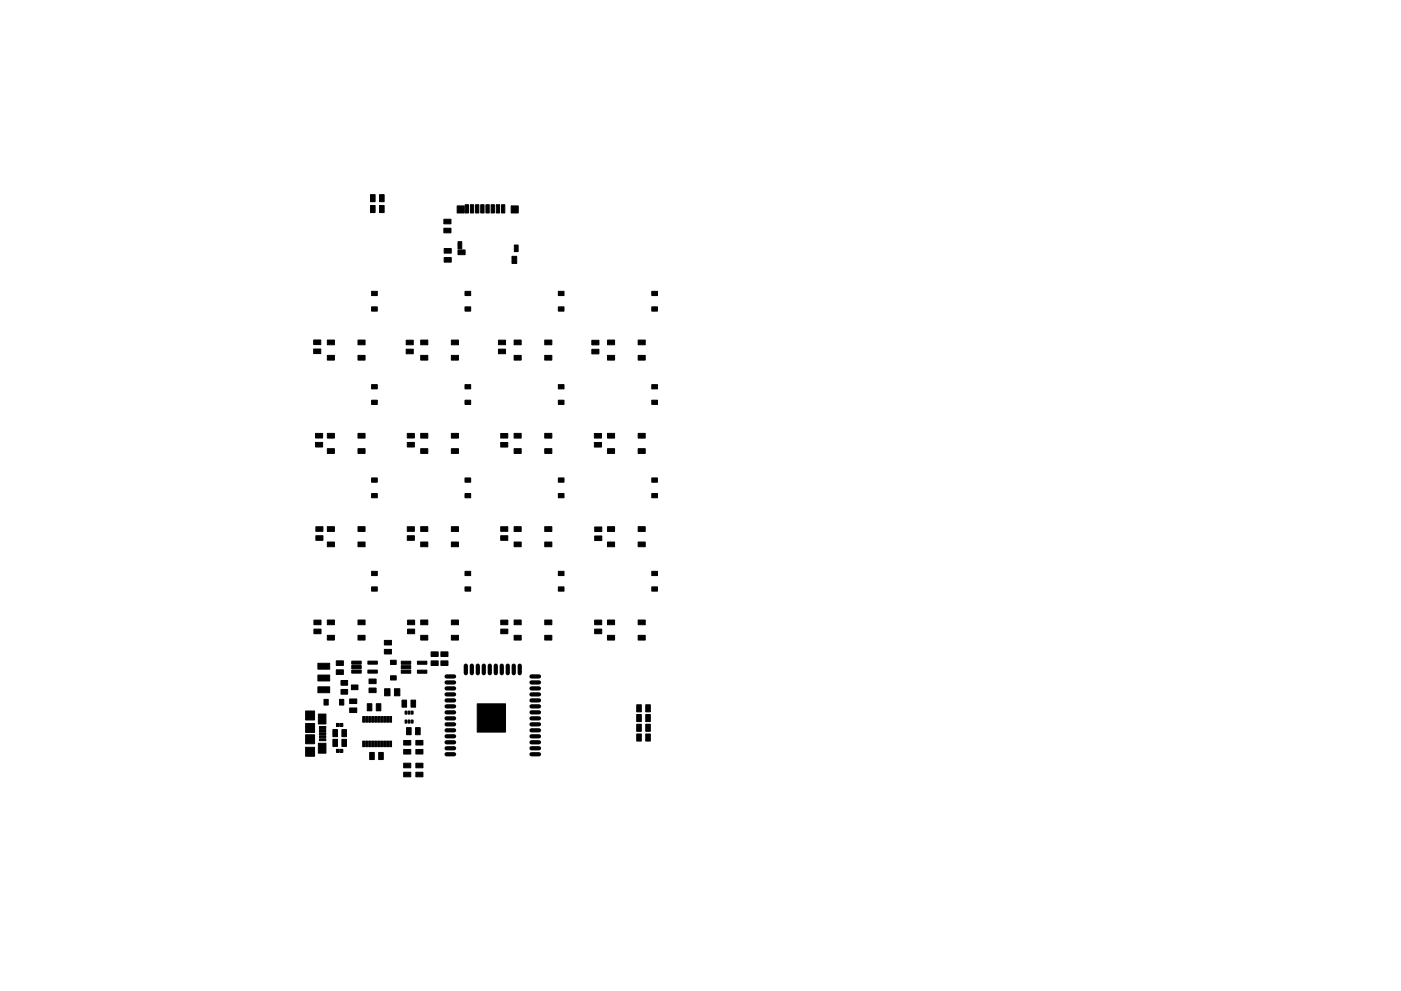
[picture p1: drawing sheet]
<svg xmlns="http://www.w3.org/2000/svg" width="297mm" height="210mm" viewBox="0 0 297 210" stroke-linecap="round" stroke-linejoin="round" font-family="sans-serif">
<g fill="none" stroke="#000" stroke-width=".9">
<path d="M94.7 158.8h1.6M94.7 157.5h1.6M94.7 156.2h1.6M94.7 154.9h1.6M94.7 153.7h1.6M94.7 152.4h1.6M94.7 151.1h1.6M94.7 149.9h1.6M94.7 148.6h1.6M94.7 147.3h1.6M94.7 146.1h1.6M94.7 144.8h1.6"/>
<path d="M94.7 143.5h1.6M98.8 141.2v1.6M100 141.2v1.6M101.3 141.2v1.6M102.6 141.2v1.6M103.8 141.2v1.6M105.1 141.2v1.6M106.4 141.2v1.6M107.7 141.2v1.6M108.9 141.2v1.6M110.2 141.2v1.6M112.7 158.8h1.6"/>
<path d="M112.7 157.5h1.6M112.7 156.2h1.6M112.7 154.9h1.6M112.7 153.7h1.6M112.7 152.4h1.6M112.7 151.1h1.6M112.7 149.9h1.6M112.7 148.6h1.6M112.7 147.3h1.6M112.7 146.1h1.6M112.7 144.8h1.6M112.7 143.5h1.6"/>
<path d="M94.7 160h1.6M112.7 160h1.6"/>
</g>
<g fill="#000" stroke="#000" stroke-width=".21">
<path d="M78.6 43.6h.9v1.5h-.9zM78.6 41.3h.9v1.5h-.9zM80.5 43.6h.9v1.5h-.9zM80.5 41.3h.9v1.5h-.9zM94.2 52.7h1.5v1h-1.5zM94.2 54.6h1.5v1h-1.5zM94.1 48.4h1.5v1h-1.5zM94.1 46.5h1.5v1h-1.5zM96.9 43.7h1.5v1.5h-1.5zM97.1 51.3h.8v1.5h-.8zM97.1 53h1.5v1h-1.5zM98.6 43.4h.7v1.8h-.7z"/>
<path d="M99.7 43.4h.7v1.8h-.7zM100.8 43.4h.7v1.8h-.7zM101.9 43.4h.7v1.8h-.7zM103 43.4h.7v1.8h-.7zM104.1 43.4h.7v1.8h-.7zM105.2 43.4h.7v1.8h-.7zM106.3 43.4h.7v1.8h-.7zM108.4 43.7h1.5v1.5h-1.5zM108.5 54.4h1.1v1.5h-1.1zM109 52h.9v1.4h-.9zM66.5 74h1.5v1h-1.5zM66.5 72.1h1.5v1h-1.5z"/>
<path d="M69.4 75.4h1.5v1h-1.5zM69.4 72.1h1.5v1h-1.5zM75.9 75.4h1.5v1h-1.5zM75.9 72.1h1.5v1h-1.5zM78.8 61.8h1.2v.9h-1.2zM78.8 65.1h1.2v.9h-1.2zM86.1 74.1h1.5v1h-1.5zM86.1 72.2h1.5v.9h-1.5zM89.2 75.4h1.5v1h-1.5zM89.2 72.1h1.5v1h-1.5zM95.7 75.4h1.5v1h-1.5zM95.7 72.1h1.5v1h-1.5z"/>
<path d="M98.6 65.1h1.2v.9h-1.2zM98.6 61.8h1.2v.9h-1.2zM105.7 72.2h1.5v.9h-1.5zM105.7 74.1h1.5v.9h-1.5zM109 72.1h1.5v1h-1.5zM109 75.4h1.5v1h-1.5zM115.5 72.1h1.5v1h-1.5zM115.5 75.4h1.5v1h-1.5zM118.4 65.1h1.2v.9h-1.2zM118.4 61.8h1.2v.9h-1.2zM125.5 72.2h1.5v1h-1.5zM125.5 74.1h1.5v1h-1.5z"/>
<path d="M128.8 72.1h1.5v1h-1.5zM128.8 75.4h1.5v1h-1.5zM135.3 72.1h1.5v1h-1.5zM135.3 75.4h1.5v1h-1.5zM138.2 65.1h1.2v.9h-1.2zM138.2 61.8h1.2v.9h-1.2zM66.9 92h1.5v.9h-1.5zM66.9 93.9h1.5v.9h-1.5zM69.4 95.2h1.5v1h-1.5zM69.4 91.9h1.5v1h-1.5zM75.9 95.2h1.5v1h-1.5zM75.9 91.9h1.5v1h-1.5z"/>
<path d="M78.8 81.6h1.2v.9h-1.2zM78.8 84.9h1.2v.9h-1.2zM86.4 92h1.4v.9h-1.4zM86.4 93.9h1.4v.9h-1.4zM89.2 95.2h1.5v1h-1.5zM89.2 91.9h1.5v1h-1.5zM95.7 95.2h1.5v1h-1.5zM95.7 91.9h1.5v1h-1.5zM98.6 84.9h1.2v.9h-1.2zM98.6 81.6h1.2v.9h-1.2zM106.2 93.9h1.5v.9h-1.5zM106.2 92h1.5v.9h-1.5z"/>
<path d="M109 91.9h1.5v1h-1.5zM109 95.2h1.5v1h-1.5zM115.5 91.9h1.5v1h-1.5zM115.5 95.2h1.5v1h-1.5zM118.4 81.6h1.2v.9h-1.2zM118.4 84.9h1.2v.9h-1.2zM126 93.9h1.5v.9h-1.5zM126 92h1.5v.9h-1.5zM128.8 95.2h1.5v1h-1.5zM128.8 91.9h1.5v1h-1.5zM135.3 95.2h1.5v1h-1.5zM135.3 91.9h1.5v1h-1.5z"/>
<path d="M138.2 81.6h1.2v.9h-1.2zM138.2 84.9h1.2v.9h-1.2zM67 113.7h1.5v.9h-1.5zM67 111.8h1.5v.9h-1.5zM69.4 111.7h1.5v1h-1.5zM69.4 115h1.5v1h-1.5zM75.9 111.7h1.5v1h-1.5zM75.9 115h1.5v1h-1.5zM78.8 101.4h1.2v.9h-1.2zM78.8 104.7h1.2v.9h-1.2zM86.4 111.8h1.4v.9h-1.4zM86.4 113.7h1.4v.9h-1.4z"/>
<path d="M89.2 115h1.5v1h-1.5zM89.2 111.7h1.5v1h-1.5zM95.7 115h1.5v1h-1.5zM95.7 111.7h1.5v1h-1.5zM98.6 104.7h1.2v.9h-1.2zM98.6 101.4h1.2v.9h-1.2zM106.2 113.7h1.5v.9h-1.5zM106.2 111.8h1.5v.9h-1.5zM109 111.7h1.5v1h-1.5zM109 115h1.5v1h-1.5zM115.5 111.7h1.5v1h-1.5zM115.5 115h1.5v1h-1.5z"/>
<path d="M118.4 101.4h1.2v.9h-1.2zM118.4 104.7h1.2v.9h-1.2zM126.1 111.8h1.5v1h-1.5zM126.1 113.7h1.5v1h-1.5zM128.8 115h1.5v1h-1.5zM128.8 111.7h1.5v1h-1.5zM135.3 115h1.5v1h-1.5zM135.3 111.7h1.5v1h-1.5zM138.2 104.7h1.2v.9h-1.2zM138.2 101.4h1.2v.9h-1.2zM66.6 133.5h1.5v.9h-1.5zM66.6 131.6h1.5v.9h-1.5z"/>
<path d="M69.4 131.5h1.5v1h-1.5zM69.4 134.8h1.5v1h-1.5zM75.9 131.5h1.5v1h-1.5zM75.9 134.8h1.5v1h-1.5zM78.8 124.5h1.2v.9h-1.2zM78.8 121.2h1.2v.9h-1.2zM81.5 135.9h1.5v.9h-1.5zM81.5 137.8h1.5v.9h-1.5zM86.4 131.6h1.5v.9h-1.5zM86.4 133.5h1.5v.9h-1.5zM89.2 134.8h1.5v1h-1.5zM89.2 131.5h1.5v1h-1.5z"/>
<path d="M91.4 138.3h1.5v1h-1.5zM93.5 138.3h1.5v1h-1.5zM95.7 134.8h1.5v1h-1.5zM95.7 131.5h1.5v1h-1.5zM98.6 121.2h1.2v.9h-1.2zM98.6 124.5h1.2v.9h-1.2zM106.2 133.5h1.5v.9h-1.5zM106.2 131.6h1.5v.9h-1.5zM109 131.5h1.5v1h-1.5zM109 134.8h1.5v1h-1.5zM115.5 131.5h1.5v1h-1.5zM115.5 134.8h1.5v1h-1.5z"/>
<path d="M118.4 124.5h1.2v.9h-1.2zM118.4 121.2h1.2v.9h-1.2zM126.1 131.6h1.5v.9h-1.5zM126.1 133.5h1.5v.9h-1.5zM128.8 131.5h1.5v1h-1.5zM128.8 134.8h1.5v1h-1.5zM135.3 131.5h1.5v1h-1.5zM135.3 134.8h1.5v1h-1.5zM138.2 121.2h1.2v.9h-1.2zM138.2 124.5h1.2v.9h-1.2zM64.8 155.9h1.9v1.9h-1.9zM64.8 153.5h1.9v1.9h-1.9z"/>
<path d="M64.8 150.8h1.9v1.9h-1.9zM67.7 156.7h1.4v.4h-1.4zM67.7 156.1h1.4v.4h-1.4zM67.7 155.4h1.4v.4h-1.4zM67.7 154.8h1.4v.4h-1.4zM67.7 154.1h1.4v.4h-1.4zM68.7 148.4h.9v1.2h-.9zM67.5 157.7h1.6v2.1h-1.6zM67.5 151.5h1.6v2.1h-1.6zM67.4 145.7h2.5v1.3h-2.5zM67.4 143.2h2.5v1.3h-2.5zM67.4 140.7h2.5v1.3h-2.5z"/>
<path d="M70.6 154.8h1v1.5h-1zM71.3 159h.6v.6h-.6zM71.3 153.5h.6v.6h-.6zM70.6 156.9h1v1.5h-1zM72 148.4h.9v1.2h-.9zM72.1 159h.6v.6h-.6zM72.1 153.5h.6v.6h-.6zM72.3 146.3h1.4v1h-1.4zM72.3 144.4h1.4v1h-1.4zM72.5 154.8h1v1.5h-1zM71.3 142.1h1.5v1h-1.5zM71.3 140.2h1.5v1h-1.5z"/>
<path d="M72.5 156.9h1v1.5h-1zM74.5 145.3h1.4v1h-1.4zM74.6 140.3h2v.6h-2zM74.6 141.2h2v.7h-2zM74.6 142.2h2v.6h-2zM74.1 148.3h1.5v1h-1.5zM74.1 150.2h1.5v1h-1.5zM76.9 152h.4v1.2h-.4zM76.9 157.2h.4v1.2h-.4zM77.5 152h.4v1.2h-.4zM77.5 157.2h.4v1.2h-.4zM77.9 149.3h.9v1.5h-.9z"/>
<path d="M78 142.2h2v.6h-2zM78 140.3h2v.6h-2zM78.2 152h.4v1.2h-.4zM78.2 157.2h.4v1.2h-.4zM78.2 144.1h1.5v.9h-1.5zM78.2 146h1.5v.9h-1.5zM78.8 152h.4v1.2h-.4zM78.8 157.2h.4v1.2h-.4zM78.4 159.6h1v1.5h-1zM79.4 152h.4v1.2h-.4zM79.4 157.2h.4v1.2h-.4zM79.8 149.3h.9v1.5h-.9z"/>
<path d="M80.1 152h.4v1.2h-.4zM80.1 157.2h.4v1.2h-.4zM80.7 152h.4v1.2h-.4zM80.7 157.2h.4v1.2h-.4zM80.3 159.6h1v1.5h-1zM81.3 152h.4v1.2h-.4zM81.3 157.2h.4v1.2h-.4zM81.5 146.1h1.2v1.5h-1.2zM82 152h.4v1.2h-.4zM82 157.2h.4v1.2h-.4zM82.6 152h.4v1.2h-.4zM82.6 157.2h.4v1.2h-.4z"/>
<path d="M82.8 143.4h1.2v.9h-1.2zM82.8 140.1h1.2v.9h-1.2zM83.6 146.1h1.2v1.5h-1.2zM85.1 142.2h2v.6h-2zM85.1 141.2h2v.7h-2zM85.1 140.3h2v.6h-2zM85.2 148.5h1v1.5h-1zM85.9 152.8h.4v.6h-.4zM85.9 150.9h.4v.6h-.4zM86.5 150.9h.4v.6h-.4zM86.5 152.8h.4v.6h-.4zM85.6 157.1h1.5v1h-1.5z"/>
<path d="M85.6 159h1.5v1h-1.5zM86.2 154.4h1v1.5h-1zM87.2 152.8h.4v.6h-.4zM87.2 150.9h.4v.6h-.4zM87.1 148.5h1v1.5h-1zM88.2 159h1.5v1h-1.5zM88.2 157.1h1.5v1h-1.5zM88.5 140.3h2v.6h-2zM88.5 142.2h2v.6h-2zM88.1 154.4h1v1.5h-1zM91.4 140.2h1.5v1h-1.5zM93.5 140.2h1.5v1h-1.5z"/>
<path d="M101.2 149.3h6v6h-6zM135 155.7h1v1.5h-1zM135 153.7h1v1.5h-1zM135 151.6h1v1.5h-1zM135 149.5h1v1.5h-1zM136.9 155.7h1v1.5h-1zM136.9 153.7h1v1.5h-1zM136.9 151.6h1v1.5h-1zM136.9 149.5h1v1.5h-1zM64.8 158.5h1.9v1.9h-1.9zM85.6 163.8h1.5v1h-1.5zM85.6 161.9h1.5v1h-1.5z"/>
<path d="M88.2 161.9h1.5v1h-1.5zM88.2 163.8h1.5v1h-1.5z"/>
</g>
</svg>
